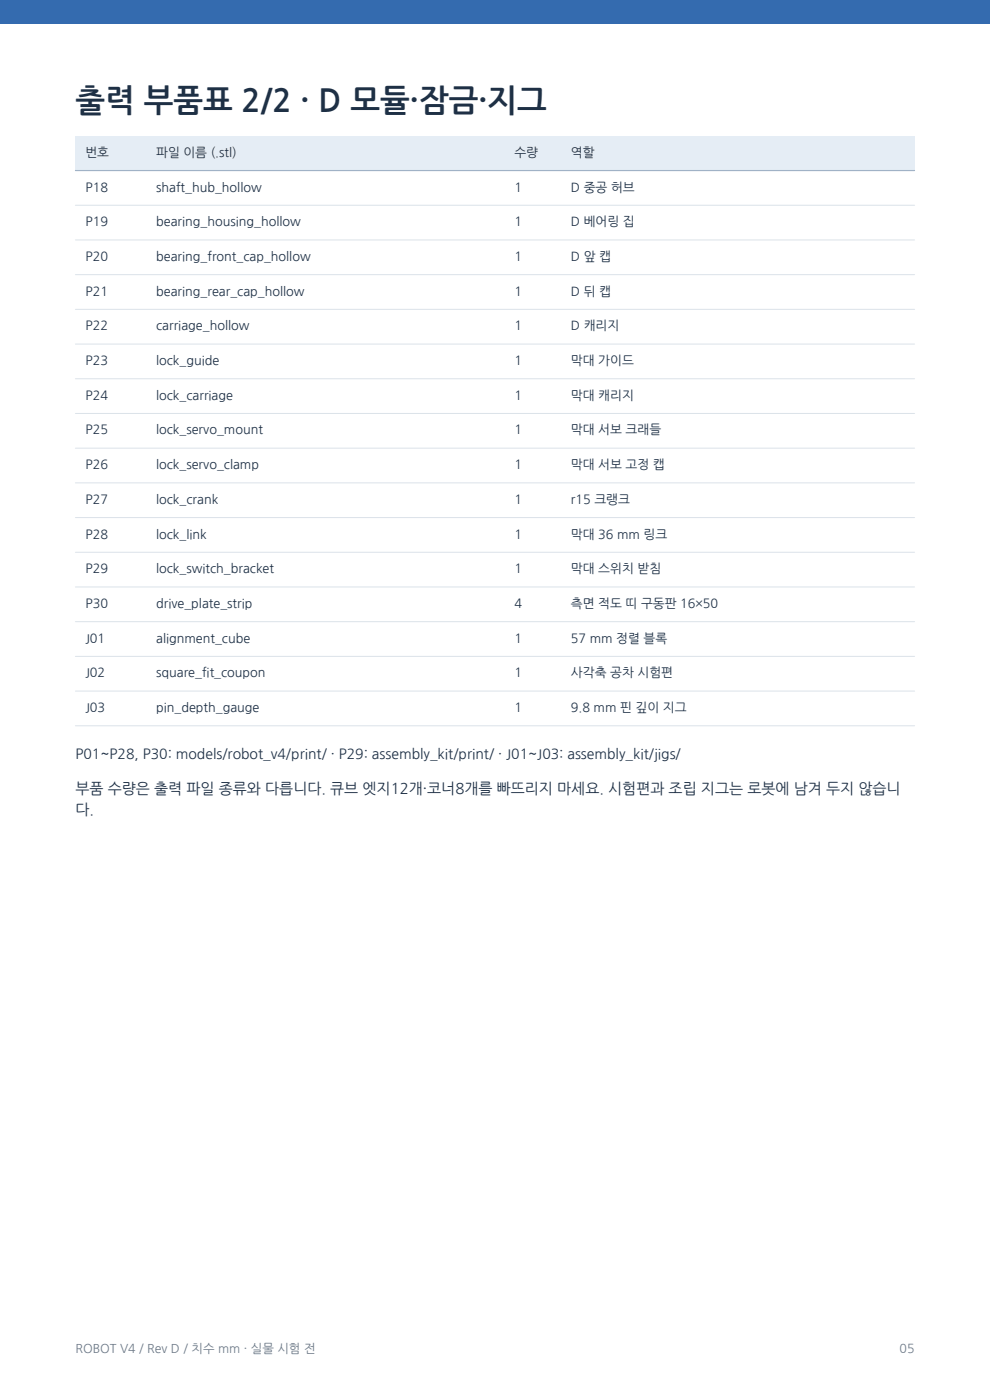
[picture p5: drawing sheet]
<svg xmlns="http://www.w3.org/2000/svg" width="210mm" height="297mm" viewBox="0 0 210 297" stroke-linecap="round" stroke-linejoin="round" font-family="sans-serif">
<defs><g id="words">
<text font-size="6.7" fill="#1e3045" x="16" y="23.7">출력 부품표 2/2 · D 모듈·잠금·지그</text>
<g font-size="3.2" fill="#1e3045">
<text x="16" y="168.4">부품 수량은 출력 파일 종류와 다릅니다. 큐브 엣지12개·코너8개를 빠뜨리지 마세요. 시험편과 조립 지그는 로봇에 남겨 두지 않습니</text>
<text x="16" y="173">다.</text>
</g>
<text font-size="3" fill="#1e3045" x="16" y="160.9">P01~P28, P30: models/robot_v4/print/ · P29: assembly_kit/print/ · J01~J03: assembly_kit/jigs/</text>
<g font-size="2.7" fill="#1e3045">
<text x="18.1" y="33.3">번호</text>
<text x="33.1" y="33.3">파일 이름 (.stl)</text>
<text x="109.1" y="33.3">수량</text>
<text x="121.1" y="33.3">역할</text>
<text x="18.1" y="40.6">P18</text>
<text x="33.1" y="40.6">shaft_hub_hollow</text>
<text x="109.1" y="40.6">1</text>
<text x="121.1" y="40.6">D 중공 허브</text>
<text x="18.1" y="48">P19</text>
<text x="33.1" y="48">bearing_housing_hollow</text>
<text x="109.1" y="48">1</text>
<text x="121.1" y="48">D 베어링 집</text>
<text x="18.1" y="55.3">P20</text>
<text x="33.1" y="55.3">bearing_front_cap_hollow</text>
<text x="109.1" y="55.3">1</text>
<text x="121.1" y="55.3">D 앞 캡</text>
<text x="18.1" y="62.7">P21</text>
<text x="33.1" y="62.7">bearing_rear_cap_hollow</text>
<text x="109.1" y="62.7">1</text>
<text x="121.1" y="62.7">D 뒤 캡</text>
<text x="18.1" y="70.1">P22</text>
<text x="33.1" y="70.1">carriage_hollow</text>
<text x="109.1" y="70.1">1</text>
<text x="121.1" y="70.1">D 캐리지</text>
<text x="18.1" y="77.4">P23</text>
<text x="33.1" y="77.4">lock_guide</text>
<text x="109.1" y="77.4">1</text>
<text x="121.1" y="77.4">막대 가이드</text>
<text x="18.1" y="84.8">P24</text>
<text x="33.1" y="84.8">lock_carriage</text>
<text x="109.1" y="84.8">1</text>
<text x="121.1" y="84.8">막대 캐리지</text>
<text x="18.1" y="92.2">P25</text>
<text x="33.1" y="92.2">lock_servo_mount</text>
<text x="109.1" y="92.2">1</text>
<text x="121.1" y="92.2">막대 서보 크래들</text>
<text x="18.1" y="99.5">P26</text>
<text x="33.1" y="99.5">lock_servo_clamp</text>
<text x="109.1" y="99.5">1</text>
<text x="121.1" y="99.5">막대 서보 고정 캡</text>
<text x="18.1" y="106.9">P27</text>
<text x="33.1" y="106.9">lock_crank</text>
<text x="109.1" y="106.9">1</text>
<text x="121.1" y="106.9">r15 크랭크</text>
<text x="18.1" y="114.2">P28</text>
<text x="33.1" y="114.2">lock_link</text>
<text x="109.1" y="114.2">1</text>
<text x="121.1" y="114.2">막대 36 mm 링크</text>
<text x="18.1" y="121.6">P29</text>
<text x="33.1" y="121.6">lock_switch_bracket</text>
<text x="109.1" y="121.6">1</text>
<text x="121.1" y="121.6">막대 스위치 받침</text>
<text x="18.1" y="129">P30</text>
<text x="33.1" y="129">drive_plate_strip</text>
<text x="109.1" y="129">4</text>
<text x="121.1" y="129">측면 적도 띠 구동판 16×50</text>
<text x="18.1" y="136.3">J01</text>
<text x="33.1" y="136.3">alignment_cube</text>
<text x="109.1" y="136.3">1</text>
<text x="121.1" y="136.3">57 mm 정렬 블록</text>
<text x="18.1" y="143.7">J02</text>
<text x="33.1" y="143.7">square_fit_coupon</text>
<text x="109.1" y="143.7">1</text>
<text x="121.1" y="143.7">사각축 공차 시험편</text>
<text x="18.1" y="151.1">J03</text>
<text x="33.1" y="151.1">pin_depth_gauge</text>
<text x="109.1" y="151.1">1</text>
<text x="121.1" y="151.1">9.8 mm 핀 깊이 지그</text>
</g>
<g font-size="2.6" fill="#697b8b">
<text x="16" y="287">ROBOT V4 / Rev D / 치수 mm · 실물 시험 전</text>
<text x="190.8" y="287">05</text>
</g>
</g></defs>
<path d="M0 0h210v5h-210z" fill-rule="evenodd" fill="#346baf"/>
<path d="M16 28.8h178v7.4h-178z" fill-rule="evenodd" fill="#e5edf5"/>
<path d="M16 36.2h178" fill="none" stroke="#9fb2c7" stroke-width=".25"/>
<g fill="none" stroke="#dbe2e9" stroke-width=".21">
<path d="M16 43.5h178M16 50.9h178M16 58.3h178M16 65.6h178M16 73h178M16 80.4h178M16 87.7h178M16 95.1h178M16 102.4h178M16 109.8h178M16 117.2h178M16 124.5h178"/>
<path d="M16 131.9h178M16 139.2h178M16 146.6h178M16 154h178"/>
</g>
<use href="#words"/>
</svg>
